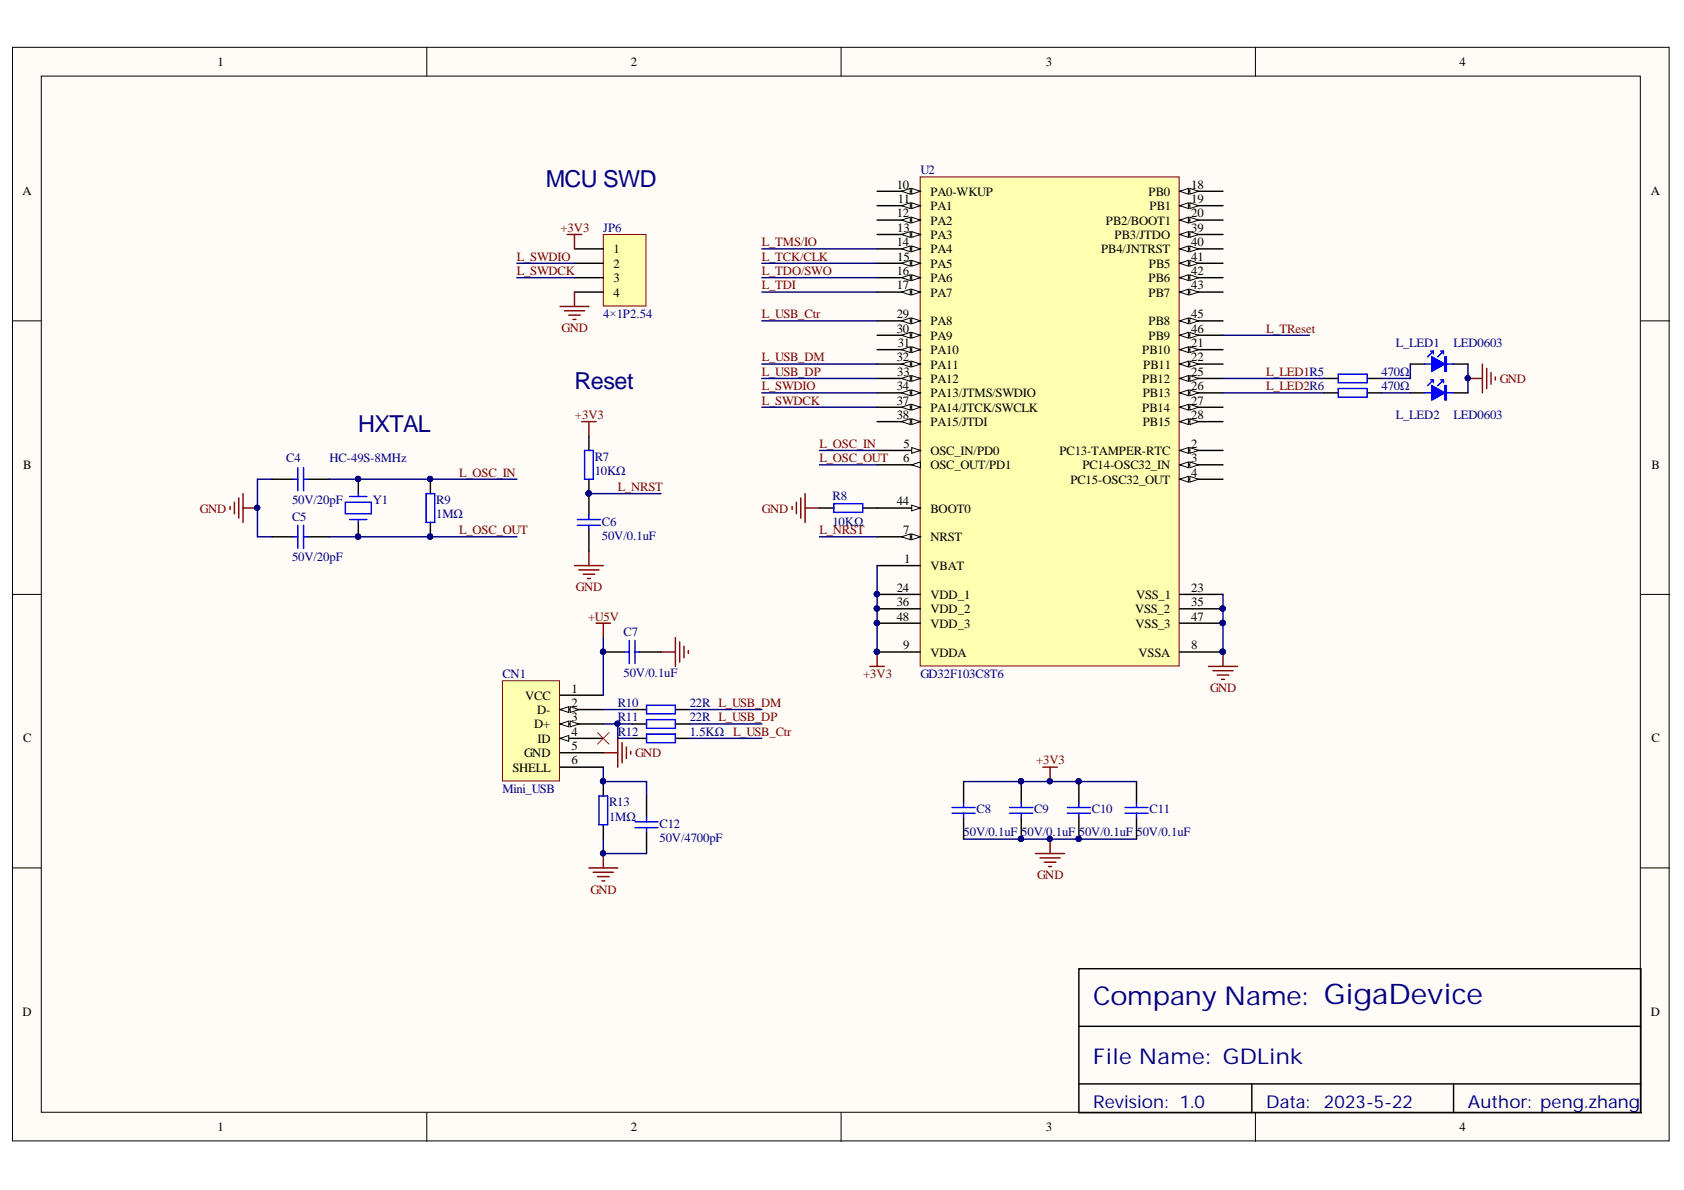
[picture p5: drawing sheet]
<svg xmlns="http://www.w3.org/2000/svg" width="297mm" height="210mm" viewBox="0 0 297 210" stroke-linecap="round" stroke-linejoin="round" font-family="sans-serif">
<defs><g id="words">
<text font-size="4.6" fill="#000080" x="192.8" y="177.3">Company Name: GigaDevice</text>
<g font-size="4.1" fill="#000080">
<text x="96.3" y="33">MCU SWD</text>
<text x="101.3" y="68.5">Reset</text>
<text x="63.2" y="76.2">HXTAL</text>
</g>
<text font-size="3.8" fill="#000080" x="192.8" y="187.6">File Name: GDLink</text>
<g font-size="3.1" fill="#000080">
<text x="192.8" y="195.5">Revision: 1.0</text>
<text x="223.3" y="195.5">Data:</text>
<text x="233.5" y="195.5">2023-5-22</text>
<text x="258.9" y="195.5">Author: peng.zhang</text>
</g>
<g font-size="2.2">
<text x="38.3" y="11.7">1</text>
<text x="111.3" y="11.7">2</text>
<text x="184.5" y="11.7">3</text>
<text x="257.5" y="11.7">4</text>
<text x="4" y="34.5">A</text>
<text x="158.2" y="33.3">10</text>
<text x="158.3" y="35.8">11</text>
<text x="164.1" y="34.5">PA0-WKUP</text>
<text x="202.6" y="34.5">PB0</text>
<text x="210.1" y="33.3">18</text>
<text x="210.1" y="35.8">19</text>
<text x="291.2" y="34.5">A</text>
<text x="158.2" y="38.3">12</text>
<text x="158.2" y="40.9">13</text>
<text x="164.1" y="37.1">PA1</text>
<text x="164.1" y="39.6">PA2</text>
<text x="195.1" y="39.6">PB2/BOOT1</text>
<text x="202.8" y="37.1">PB1</text>
<text x="210.1" y="38.3">20</text>
<text x="210.1" y="40.9">39</text>
<text x="108.2" y="44.7">1</text>
<text x="108.2" y="47.2">2</text>
<text x="158.2" y="43.4">14</text>
<text x="158.2" y="46">15</text>
<text x="164.1" y="42.2">PA3</text>
<text x="164.1" y="44.7">PA4</text>
<text x="164.1" y="47.2">PA5</text>
<text x="194.2" y="44.7">PB4/JNTRST</text>
<text x="196.6" y="42.2">PB3/JTDO</text>
<text x="202.7" y="47.2">PB5</text>
<text x="210.1" y="43.4">40</text>
<text x="210.1" y="46">41</text>
<text x="108.2" y="49.8">3</text>
<text x="108.2" y="52.3">4</text>
<text x="158.2" y="48.5">16</text>
<text x="158.2" y="51">17</text>
<text x="164.1" y="49.8">PA6</text>
<text x="164.1" y="52.3">PA7</text>
<text x="202.6" y="49.8">PB6</text>
<text x="202.6" y="52.3">PB7</text>
<text x="210.1" y="48.5">42</text>
<text x="210.1" y="51">43</text>
<text x="158.2" y="56.1">29</text>
<text x="158.2" y="58.7">30</text>
<text x="164.1" y="57.4">PA8</text>
<text x="164.1" y="59.9">PA9</text>
<text x="202.6" y="57.4">PB8</text>
<text x="202.6" y="59.9">PB9</text>
<text x="210.1" y="56.1">45</text>
<text x="210.1" y="58.7">46</text>
<text x="158.2" y="63.7">32</text>
<text x="158.3" y="61.2">31</text>
<text x="164.1" y="62.5">PA10</text>
<text x="164.1" y="65">PA11</text>
<text x="201.5" y="62.5">PB10</text>
<text x="201.7" y="65">PB11</text>
<text x="210.1" y="61.2">21</text>
<text x="210.1" y="63.7">22</text>
<text x="158.2" y="68.8">34</text>
<text x="158.2" y="71.4">37</text>
<text x="158.2" y="66.3">33</text>
<text x="164.1" y="67.6">PA12</text>
<text x="164.1" y="70.1">PA13/JTMS/SWDIO</text>
<text x="201.5" y="67.6">PB12</text>
<text x="201.6" y="70.1">PB13</text>
<text x="210.1" y="66.3">25</text>
<text x="210.1" y="68.8">26</text>
<text x="210.1" y="71.4">27</text>
<text x="158.2" y="73.9">38</text>
<text x="164.1" y="72.6">PA14/JTCK/SWCLK</text>
<text x="164.1" y="75.2">PA15/JTDI</text>
<text x="201.5" y="72.6">PB14</text>
<text x="201.6" y="75.2">PB15</text>
<text x="210.1" y="73.9">28</text>
<text x="4.1" y="82.7">B</text>
<text x="159.3" y="81.5">6</text>
<text x="159.4" y="79">5</text>
<text x="164.1" y="80.2">OSC_IN/PD0</text>
<text x="164.1" y="82.8">OSC_OUT/PD1</text>
<text x="186.9" y="80.2">PC13-TAMPER-RTC</text>
<text x="190.9" y="82.8">PC14-OSC32_IN</text>
<text x="210.1" y="79">2</text>
<text x="210.1" y="81.5">3</text>
<text x="291.3" y="82.7">B</text>
<text x="158.2" y="89.1">44</text>
<text x="188.8" y="85.3">PC15-OSC32_OUT</text>
<text x="210.1" y="84.1">4</text>
<text x="159.3" y="94.2">7</text>
<text x="164.1" y="90.4">BOOT0</text>
<text x="164.1" y="95.5">NRST</text>
<text x="159.5" y="99.3">1</text>
<text x="164.1" y="100.6">VBAT</text>
<text x="158.2" y="104.4">24</text>
<text x="158.2" y="106.9">36</text>
<text x="164.1" y="105.6">VDD_1</text>
<text x="200.4" y="105.6">VSS_1</text>
<text x="210.1" y="104.4">23</text>
<text x="210.1" y="106.9">35</text>
<text x="158.2" y="109.5">48</text>
<text x="164.1" y="108.2">VDD_2</text>
<text x="164.1" y="110.7">VDD_3</text>
<text x="200.2" y="108.2">VSS_2</text>
<text x="200.3" y="110.7">VSS_3</text>
<text x="210.1" y="109.5">47</text>
<text x="159.3" y="114.5">9</text>
<text x="164.1" y="115.8">VDDA</text>
<text x="200.8" y="115.8">VSSA</text>
<text x="210.1" y="114.5">8</text>
<text x="92.6" y="123.4">VCC</text>
<text x="94.7" y="126">D-</text>
<text x="100.8" y="122.2">1</text>
<text x="100.8" y="124.7">2</text>
<text x="4.1" y="131">C</text>
<text x="94.2" y="128.5">D+</text>
<text x="94.8" y="131">ID</text>
<text x="100.8" y="127.2">3</text>
<text x="100.8" y="129.8">4</text>
<text x="291.3" y="131">C</text>
<text x="90.4" y="136.1">SHELL</text>
<text x="92.4" y="133.6">GND</text>
<text x="100.8" y="132.3">5</text>
<text x="100.8" y="134.8">6</text>
<text x="4" y="179.2">D</text>
<text x="291.2" y="179.2">D</text>
<text x="38.3" y="199.6">1</text>
<text x="111.3" y="199.6">2</text>
<text x="184.5" y="199.6">3</text>
<text x="257.5" y="199.6">4</text>
</g>
<g font-size="2.2" fill="#000080">
<text x="162.3" y="30.7">U2</text>
<text x="106.4" y="40.9">JP6</text>
<text x="106.4" y="56.1">4×1P2.54</text>
<text x="246.2" y="61.2">L_LED1</text>
<text x="256.4" y="61.2">LED0603</text>
<text x="243.7" y="66.3">470Ω</text>
<text x="243.7" y="68.8">470Ω</text>
<text x="246.2" y="73.9">L_LED2</text>
<text x="256.4" y="73.9">LED0603</text>
<text x="50.5" y="81.5">C4</text>
<text x="58.1" y="81.5">HC-49S-8MHz</text>
<text x="104.9" y="81.3">R7</text>
<text x="104.9" y="83.8">10KΩ</text>
<text x="51.5" y="88.9">50V/20pF</text>
<text x="65.7" y="88.9">Y1</text>
<text x="76.9" y="88.9">R9</text>
<text x="146.8" y="88.1">R8</text>
<text x="51.5" y="91.9">C5</text>
<text x="76.9" y="91.4">1MΩ</text>
<text x="106.2" y="92.7">C6</text>
<text x="106.2" y="95.2">50V/0.1uF</text>
<text x="146.8" y="92.7">10KΩ</text>
<text x="51.5" y="99">50V/20pF</text>
<text x="110" y="112.2">C7</text>
<text x="88.6" y="119.6">CN1</text>
<text x="110" y="119.4">50V/0.1uF</text>
<text x="162.3" y="119.6">GD32F103C8T6</text>
<text x="109" y="124.7">R10</text>
<text x="121.7" y="124.7">22R L_USB_DM</text>
<text x="109" y="127.2">R11</text>
<text x="109" y="129.8">R12</text>
<text x="121.7" y="127.2">22R L_USB_DP</text>
<text x="121.7" y="129.8">1.5KΩ L_USB_Ctr</text>
<text x="88.6" y="139.9">Mini_USB</text>
<text x="107.4" y="142.2">R13</text>
<text x="172.3" y="143.5">C8</text>
<text x="182.4" y="143.5">C9</text>
<text x="192.6" y="143.5">C10</text>
<text x="202.8" y="143.5">C11</text>
<text x="107.4" y="144.8">1MΩ</text>
<text x="116.3" y="146">C12</text>
<text x="116.3" y="148.6">50V/4700pF</text>
<text x="170" y="147.5">50V/0.1uF 50V/0.1uF</text>
<text x="190.3" y="147.5">50V/0.1uF</text>
<text x="200.5" y="147.5">50V/0.1uF</text>
</g>
<g font-size="2.2" fill="#800000">
<text x="98.9" y="40.9">+3V3</text>
<text x="91.2" y="46">L_SWDIO</text>
<text x="134.4" y="43.4">L_TMS/IO</text>
<text x="134.4" y="46">L_TCK/CLK</text>
<text x="91.2" y="48.5">L_SWDCK</text>
<text x="134.4" y="51">L_TDI</text>
<text x="134.4" y="48.5">L_TDO/SWO</text>
<text x="99" y="58.6">GND</text>
<text x="134.4" y="56.1">L_USB_Ctr</text>
<text x="223.3" y="58.7">L_TReset</text>
<text x="134.4" y="63.7">L_USB_DM</text>
<text x="134.4" y="66.3">L_USB_DP</text>
<text x="134.4" y="68.8">L_SWDIO</text>
<text x="134.4" y="71.4">L_SWDCK</text>
<text x="223.3" y="66.3">L_LED1R5</text>
<text x="223.3" y="68.8">L_LED2R6</text>
<text x="264.5" y="67.6">GND</text>
<text x="101.4" y="73.9">+3V3</text>
<text x="144.5" y="79">L_OSC_IN</text>
<text x="144.5" y="81.5">L_OSC_OUT</text>
<text x="81" y="84.1">L_OSC_IN</text>
<text x="109" y="86.6">L_NRST</text>
<text x="35.2" y="90.4">GND</text>
<text x="81" y="94.2">L_OSC_OUT</text>
<text x="134.4" y="90.4">GND</text>
<text x="144.5" y="94.2">L_NRST</text>
<text x="101.6" y="104.3">GND</text>
<text x="103.7" y="109.5">+U5V</text>
<text x="152.2" y="119.5">+3V3</text>
<text x="213.4" y="122.1">GND</text>
<text x="112" y="133.6">GND</text>
<text x="182.8" y="134.8">+3V3</text>
<text x="182.9" y="155.1">GND</text>
<text x="104.1" y="157.6">GND</text>
</g>
</g></defs>
<g fill="#fffcf8" stroke="#000" stroke-width=".18">
<path d="M2.2 8.3h292.2v192.9h-292.2z"/>
<path d="M7.3 13.4h282v182.8h-282z"/>
</g>
<path d="M75.3 8.3v5.1M148.4 8.3v5.1M221.4 8.3v5.1M2.2 56.6h5.1M289.4 56.6h5.1M2.2 104.8h5.1M289.4 104.8h5.1M2.2 153.1h5.1M289.4 153.1h5.1M75.3 196.3v5M148.4 196.3v5M221.4 196.3v5" fill="none" stroke="#000" stroke-width=".18"/>
<g fill="none" stroke="#000" stroke-width=".25">
<path d="M103.9 76.9v2.6M48 84.5h3.8M48 94.7h3.8M54.3 84.5h3.8M54.3 94.7h3.8M63.2 84.5v2.6M63.2 92.1v2.6M75.9 84.5v2.6M75.9 92.1v2.6M103.9 84.5v6.4M103.9 93.4v3.8M144.5 89.6h2.6"/>
<path d="M152.2 89.6h2.5M170 137.9v3.8M180.1 137.9v3.8M190.3 137.9v3.8M200.5 137.9v3.8M170 144.2v3.8M180.1 144.2v3.8M190.3 144.2v3.8M200.5 144.2v3.8M190.3 170.9h99.1v25.4h-99.1zM190.3 181h99.1M190.3 191.2h99.1"/>
<path d="M220.8 191.2v5.1M256.4 191.2v5.1"/>
</g>
<g fill="none" stroke="#00f" stroke-width=".25">
<path d="M103.1 79.5h1.5v5h-1.5zM51.8 84.5h.7M51.8 94.7h.7M52.5 82.5v4.1M52.5 92.7v4M53.5 84.5h.8M53.5 82.5v4.1M53.5 92.7v4M53.5 94.7h.8M60.9 88.6h4.6v2h-4.6zM61.7 87.6h3M61.7 91.6h3"/>
<path d="M63.2 87.1v.5M63.2 91.6v.5M75.2 87.1h1.5v5h-1.5zM101.8 91.6h4.1M101.8 92.7h4.1M103.9 90.9v.7M103.9 92.7v.7M147.1 88.8h5.1v1.6h-5.1zM167.9 142.4h4.1M167.9 143.4h4.1M170 141.7v.7M170 143.4v.8"/>
<path d="M178.1 142.4h4.1M178.1 143.4h4.1M180.1 141.7v.7M180.1 143.4v.8M188.3 142.4h4M188.3 143.4h4M190.3 141.7v.7M190.3 143.4v.8M198.4 142.4h4.1M198.4 143.4h4.1M200.5 141.7v.7M200.5 143.4v.8"/>
</g>
<g fill="#000080" stroke="#000080" stroke-width=".18">
<circle cx="63.1" cy="94.7" r=".46"/>
<circle cx="63.2" cy="84.5" r=".46"/>
<circle cx="45.4" cy="89.6" r=".46"/>
<circle cx="103.8" cy="87" r=".46"/>
<circle cx="180.1" cy="148" r=".46"/>
<circle cx="180.1" cy="137.8" r=".46"/>
<circle cx="190.3" cy="148" r=".46"/>
<circle cx="190.3" cy="137.8" r=".46"/>
<circle cx="75.9" cy="94.7" r=".46"/>
<circle cx="75.9" cy="84.5" r=".46"/>
<circle cx="185.2" cy="148" r=".46"/>
<circle cx="185.2" cy="137.8" r=".46"/>
<circle cx="215.7" cy="115" r=".46"/>
</g>
<g fill="none" stroke="#800000" stroke-width=".25">
<path d="M102.6 74.4h2.5M103.9 74.4v2.5M40.6 89.4v.5M41.3 88.6v2M42.1 87.8v3.6M42.9 87.1v5M42.9 89.6h2.5M101.3 99.8h5.1M103.9 97.2v2.6M139.7 89.4v.5M140.5 88.6v2M141.2 87.8v3.6"/>
<path d="M142 89.6h2.5M142 87.1v5M102.1 100.5h3.6M102.9 101.3h2M103.6 102.1h.5M213.2 117.5h5.1M213.9 118.3h3.6M214.7 119.1h2M215.5 119.8h.5M215.7 115v2.5M183.9 135.3h2.6M185.2 135.3v2.6"/>
<path d="M182.7 150.6h5.1M183.4 151.3h3.6M184.2 152.1h2M185 152.8h.5M185.2 148v2.6"/>
</g>
<path d="M106.4 41.4h7.5v12.6h-7.5z" fill="#ffffb0" stroke="#800000" stroke-width=".18"/>
<path d="M101.3 43.9h5.1M101.3 46.4h5.1M101.3 49h5.1M101.3 51.5h5.1" fill="none" stroke="#000" stroke-width=".25"/>
<path d="M98.8 54.1h5.1M99.6 54.8h3.5M100.1 41.4h2.5M100.3 55.6h2.1M101.1 56.3h.5M101.3 41.4v2.5M101.3 51.5v2.6M153.4 117.5h2.6M154.7 115v2.5" fill="none" stroke="#800000" stroke-width=".25"/>
<circle cx="154.7" cy="115" r=".46" fill="#000080" stroke="#000080" stroke-width=".18"/>
<path d="M162.3 31.2h45.7v86.3h-45.7z" fill="#ffffb0" stroke="#800000" stroke-width=".18"/>
<path d="M154.7 89.6h7.6" fill="none" stroke="#000" stroke-width=".25"/>
<path d="M160.8 89.1l1.5 .5-1.5 .5z" fill="#fffcf8"/>
<path d="M160.8 89.1l1.5 .5-1.5 .5z" fill="none" stroke="#000" stroke-width=".18"/>
<path d="M154.7 94.7h7.6" fill="none" stroke="#000" stroke-width=".25"/>
<path d="M160.8 94.2l1.5 .5-1.5 .5z" fill="#fffcf8"/>
<path d="M160.8 94.2l1.5 .5-1.5 .5z" fill="none" stroke="#000" stroke-width=".18"/>
<path d="M159 94.7l1.6-.5v1z" fill="#fffcf8"/>
<path d="M159 94.7l1.6-.5v1z" fill="none" stroke="#000" stroke-width=".18"/>
<path d="M154.7 79.5h7.6" fill="none" stroke="#000" stroke-width=".25"/>
<path d="M160.8 78.9l1.5 .6-1.5 .5z" fill="#fffcf8"/>
<path d="M160.8 78.9l1.5 .6-1.5 .5z" fill="none" stroke="#000" stroke-width=".18"/>
<path d="M154.7 82h7.6" fill="none" stroke="#000" stroke-width=".25"/>
<path d="M160.8 82l1.5-.5v1z" fill="#fffcf8"/>
<path d="M160.8 82l1.5-.5v1z" fill="none" stroke="#000" stroke-width=".18"/>
<path d="M154.7 33.7h7.6" fill="none" stroke="#000" stroke-width=".25"/>
<path d="M160.8 33.2l1.5 .5-1.5 .5z" fill="#fffcf8"/>
<path d="M160.8 33.2l1.5 .5-1.5 .5z" fill="none" stroke="#000" stroke-width=".18"/>
<path d="M159 33.7l1.6-.5v1z" fill="#fffcf8"/>
<path d="M159 33.7l1.6-.5v1z" fill="none" stroke="#000" stroke-width=".18"/>
<path d="M154.7 36.3h7.6" fill="none" stroke="#000" stroke-width=".25"/>
<path d="M160.8 35.8l1.5 .5-1.5 .5z" fill="#fffcf8"/>
<path d="M160.8 35.8l1.5 .5-1.5 .5z" fill="none" stroke="#000" stroke-width=".18"/>
<path d="M159 36.3l1.6-.5v1z" fill="#fffcf8"/>
<path d="M159 36.3l1.6-.5v1z" fill="none" stroke="#000" stroke-width=".18"/>
<path d="M154.7 38.8h7.6" fill="none" stroke="#000" stroke-width=".25"/>
<path d="M160.8 38.3l1.5 .5-1.5 .5z" fill="#fffcf8"/>
<path d="M160.8 38.3l1.5 .5-1.5 .5z" fill="none" stroke="#000" stroke-width=".18"/>
<path d="M159 38.8l1.6-.5v1z" fill="#fffcf8"/>
<path d="M159 38.8l1.6-.5v1z" fill="none" stroke="#000" stroke-width=".18"/>
<path d="M154.7 41.4h7.6" fill="none" stroke="#000" stroke-width=".25"/>
<path d="M160.8 40.9l1.5 .5-1.5 .5z" fill="#fffcf8"/>
<path d="M160.8 40.9l1.5 .5-1.5 .5z" fill="none" stroke="#000" stroke-width=".18"/>
<path d="M159 41.4l1.6-.5v1z" fill="#fffcf8"/>
<path d="M159 41.4l1.6-.5v1z" fill="none" stroke="#000" stroke-width=".18"/>
<path d="M154.7 43.9h7.6" fill="none" stroke="#000" stroke-width=".25"/>
<path d="M160.8 43.4l1.5 .5-1.5 .5z" fill="#fffcf8"/>
<path d="M160.8 43.4l1.5 .5-1.5 .5z" fill="none" stroke="#000" stroke-width=".18"/>
<path d="M159 43.9l1.6-.5v1z" fill="#fffcf8"/>
<path d="M159 43.9l1.6-.5v1z" fill="none" stroke="#000" stroke-width=".18"/>
<path d="M154.7 46.4h7.6" fill="none" stroke="#000" stroke-width=".25"/>
<path d="M160.8 45.9l1.5 .5-1.5 .5z" fill="#fffcf8"/>
<path d="M160.8 45.9l1.5 .5-1.5 .5z" fill="none" stroke="#000" stroke-width=".18"/>
<path d="M159 46.4l1.6-.5v1z" fill="#fffcf8"/>
<path d="M159 46.4l1.6-.5v1z" fill="none" stroke="#000" stroke-width=".18"/>
<path d="M154.7 49h7.6" fill="none" stroke="#000" stroke-width=".25"/>
<path d="M160.8 48.5l1.5 .5-1.5 .5z" fill="#fffcf8"/>
<path d="M160.8 48.5l1.5 .5-1.5 .5z" fill="none" stroke="#000" stroke-width=".18"/>
<path d="M159 49l1.6-.5v1z" fill="#fffcf8"/>
<path d="M159 49l1.6-.5v1z" fill="none" stroke="#000" stroke-width=".18"/>
<path d="M154.7 51.5h7.6" fill="none" stroke="#000" stroke-width=".25"/>
<path d="M160.8 51l1.5 .5-1.5 .5z" fill="#fffcf8"/>
<path d="M160.8 51l1.5 .5-1.5 .5z" fill="none" stroke="#000" stroke-width=".18"/>
<path d="M159 51.5l1.6-.5v1z" fill="#fffcf8"/>
<path d="M159 51.5l1.6-.5v1z" fill="none" stroke="#000" stroke-width=".18"/>
<path d="M154.7 56.6h7.6" fill="none" stroke="#000" stroke-width=".25"/>
<path d="M160.8 56.1l1.5 .5-1.5 .5z" fill="#fffcf8"/>
<path d="M160.8 56.1l1.5 .5-1.5 .5z" fill="none" stroke="#000" stroke-width=".18"/>
<path d="M159 56.6l1.6-.5v1z" fill="#fffcf8"/>
<path d="M159 56.6l1.6-.5v1z" fill="none" stroke="#000" stroke-width=".18"/>
<path d="M154.7 59.1h7.6" fill="none" stroke="#000" stroke-width=".25"/>
<path d="M160.8 58.6l1.5 .5-1.5 .5z" fill="#fffcf8"/>
<path d="M160.8 58.6l1.5 .5-1.5 .5z" fill="none" stroke="#000" stroke-width=".18"/>
<path d="M159 59.1l1.6-.5v1z" fill="#fffcf8"/>
<path d="M159 59.1l1.6-.5v1z" fill="none" stroke="#000" stroke-width=".18"/>
<path d="M154.7 61.7h7.6" fill="none" stroke="#000" stroke-width=".25"/>
<path d="M160.8 61.2l1.5 .5-1.5 .5z" fill="#fffcf8"/>
<path d="M160.8 61.2l1.5 .5-1.5 .5z" fill="none" stroke="#000" stroke-width=".18"/>
<path d="M159 61.7l1.6-.5v1z" fill="#fffcf8"/>
<path d="M159 61.7l1.6-.5v1z" fill="none" stroke="#000" stroke-width=".18"/>
<path d="M154.7 64.2h7.6" fill="none" stroke="#000" stroke-width=".25"/>
<path d="M160.8 63.7l1.5 .5-1.5 .5z" fill="#fffcf8"/>
<path d="M160.8 63.7l1.5 .5-1.5 .5z" fill="none" stroke="#000" stroke-width=".18"/>
<path d="M159 64.2l1.6-.5v1z" fill="#fffcf8"/>
<path d="M159 64.2l1.6-.5v1z" fill="none" stroke="#000" stroke-width=".18"/>
<path d="M154.7 66.8h7.6" fill="none" stroke="#000" stroke-width=".25"/>
<path d="M160.8 66.2l1.5 .6-1.5 .5z" fill="#fffcf8"/>
<path d="M160.8 66.2l1.5 .6-1.5 .5z" fill="none" stroke="#000" stroke-width=".18"/>
<path d="M159 66.8l1.6-.6v1.1z" fill="#fffcf8"/>
<path d="M159 66.8l1.6-.6v1.1z" fill="none" stroke="#000" stroke-width=".18"/>
<path d="M154.7 69.3h7.6" fill="none" stroke="#000" stroke-width=".25"/>
<path d="M160.8 68.8l1.5 .5-1.5 .5z" fill="#fffcf8"/>
<path d="M160.8 68.8l1.5 .5-1.5 .5z" fill="none" stroke="#000" stroke-width=".18"/>
<path d="M159 69.3l1.6-.5v1z" fill="#fffcf8"/>
<path d="M159 69.3l1.6-.5v1z" fill="none" stroke="#000" stroke-width=".18"/>
<path d="M154.7 71.8h7.6" fill="none" stroke="#000" stroke-width=".25"/>
<path d="M160.8 71.3l1.5 .5-1.5 .5z" fill="#fffcf8"/>
<path d="M160.8 71.3l1.5 .5-1.5 .5z" fill="none" stroke="#000" stroke-width=".18"/>
<path d="M159 71.8l1.6-.5v1z" fill="#fffcf8"/>
<path d="M159 71.8l1.6-.5v1z" fill="none" stroke="#000" stroke-width=".18"/>
<path d="M154.7 74.4h7.6" fill="none" stroke="#000" stroke-width=".25"/>
<path d="M160.8 73.9l1.5 .5-1.5 .5z" fill="#fffcf8"/>
<path d="M160.8 73.9l1.5 .5-1.5 .5z" fill="none" stroke="#000" stroke-width=".18"/>
<path d="M159 74.4l1.6-.5v1z" fill="#fffcf8"/>
<path d="M159 74.4l1.6-.5v1z" fill="none" stroke="#000" stroke-width=".18"/>
<path d="M208.1 33.7h7.6" fill="none" stroke="#000" stroke-width=".25"/>
<path d="M208.1 33.7l1.5-.5v1z" fill="#fffcf8"/>
<path d="M208.1 33.7l1.5-.5v1z" fill="none" stroke="#000" stroke-width=".18"/>
<path d="M209.9 33.2l1.5 .5-1.5 .5z" fill="#fffcf8"/>
<path d="M209.9 33.2l1.5 .5-1.5 .5z" fill="none" stroke="#000" stroke-width=".18"/>
<path d="M208.1 36.3h7.6" fill="none" stroke="#000" stroke-width=".25"/>
<path d="M208.1 36.3l1.5-.5v1z" fill="#fffcf8"/>
<path d="M208.1 36.3l1.5-.5v1z" fill="none" stroke="#000" stroke-width=".18"/>
<path d="M209.9 35.8l1.5 .5-1.5 .5z" fill="#fffcf8"/>
<path d="M209.9 35.8l1.5 .5-1.5 .5z" fill="none" stroke="#000" stroke-width=".18"/>
<path d="M208.1 38.8h7.6" fill="none" stroke="#000" stroke-width=".25"/>
<path d="M208.1 38.8l1.5-.5v1z" fill="#fffcf8"/>
<path d="M208.1 38.8l1.5-.5v1z" fill="none" stroke="#000" stroke-width=".18"/>
<path d="M209.9 38.3l1.5 .5-1.5 .5z" fill="#fffcf8"/>
<path d="M209.9 38.3l1.5 .5-1.5 .5z" fill="none" stroke="#000" stroke-width=".18"/>
<path d="M208.1 41.4h7.6" fill="none" stroke="#000" stroke-width=".25"/>
<path d="M208.1 41.4l1.5-.5v1z" fill="#fffcf8"/>
<path d="M208.1 41.4l1.5-.5v1z" fill="none" stroke="#000" stroke-width=".18"/>
<path d="M209.9 40.9l1.5 .5-1.5 .5z" fill="#fffcf8"/>
<path d="M209.9 40.9l1.5 .5-1.5 .5z" fill="none" stroke="#000" stroke-width=".18"/>
<path d="M208.1 43.9h7.6" fill="none" stroke="#000" stroke-width=".25"/>
<path d="M208.1 43.9l1.5-.5v1z" fill="#fffcf8"/>
<path d="M208.1 43.9l1.5-.5v1z" fill="none" stroke="#000" stroke-width=".18"/>
<path d="M209.9 43.4l1.5 .5-1.5 .5z" fill="#fffcf8"/>
<path d="M209.9 43.4l1.5 .5-1.5 .5z" fill="none" stroke="#000" stroke-width=".18"/>
<path d="M208.1 46.4h7.6" fill="none" stroke="#000" stroke-width=".25"/>
<path d="M208.1 46.4l1.5-.5v1z" fill="#fffcf8"/>
<path d="M208.1 46.4l1.5-.5v1z" fill="none" stroke="#000" stroke-width=".18"/>
<path d="M209.9 45.9l1.5 .5-1.5 .5z" fill="#fffcf8"/>
<path d="M209.9 45.9l1.5 .5-1.5 .5z" fill="none" stroke="#000" stroke-width=".18"/>
<path d="M208.1 49h7.6" fill="none" stroke="#000" stroke-width=".25"/>
<path d="M208.1 49l1.5-.5v1z" fill="#fffcf8"/>
<path d="M208.1 49l1.5-.5v1z" fill="none" stroke="#000" stroke-width=".18"/>
<path d="M209.9 48.5l1.5 .5-1.5 .5z" fill="#fffcf8"/>
<path d="M209.9 48.5l1.5 .5-1.5 .5z" fill="none" stroke="#000" stroke-width=".18"/>
<path d="M208.1 51.5h7.6" fill="none" stroke="#000" stroke-width=".25"/>
<path d="M208.1 51.5l1.5-.5v1z" fill="#fffcf8"/>
<path d="M208.1 51.5l1.5-.5v1z" fill="none" stroke="#000" stroke-width=".18"/>
<path d="M209.9 51l1.5 .5-1.5 .5z" fill="#fffcf8"/>
<path d="M209.9 51l1.5 .5-1.5 .5z" fill="none" stroke="#000" stroke-width=".18"/>
<path d="M208.1 56.6h7.6" fill="none" stroke="#000" stroke-width=".25"/>
<path d="M208.1 56.6l1.5-.5v1z" fill="#fffcf8"/>
<path d="M208.1 56.6l1.5-.5v1z" fill="none" stroke="#000" stroke-width=".18"/>
<path d="M209.9 56.1l1.5 .5-1.5 .5z" fill="#fffcf8"/>
<path d="M209.9 56.1l1.5 .5-1.5 .5z" fill="none" stroke="#000" stroke-width=".18"/>
<path d="M208.1 59.1h7.6" fill="none" stroke="#000" stroke-width=".25"/>
<path d="M208.1 59.1l1.5-.5v1z" fill="#fffcf8"/>
<path d="M208.1 59.1l1.5-.5v1z" fill="none" stroke="#000" stroke-width=".18"/>
<path d="M209.9 58.6l1.5 .5-1.5 .5z" fill="#fffcf8"/>
<path d="M209.9 58.6l1.5 .5-1.5 .5z" fill="none" stroke="#000" stroke-width=".18"/>
<path d="M208.1 61.7h7.6" fill="none" stroke="#000" stroke-width=".25"/>
<path d="M208.1 61.7l1.5-.5v1z" fill="#fffcf8"/>
<path d="M208.1 61.7l1.5-.5v1z" fill="none" stroke="#000" stroke-width=".18"/>
<path d="M209.9 61.2l1.5 .5-1.5 .5z" fill="#fffcf8"/>
<path d="M209.9 61.2l1.5 .5-1.5 .5z" fill="none" stroke="#000" stroke-width=".18"/>
<path d="M208.1 64.2h7.6" fill="none" stroke="#000" stroke-width=".25"/>
<path d="M208.1 64.2l1.5-.5v1z" fill="#fffcf8"/>
<path d="M208.1 64.2l1.5-.5v1z" fill="none" stroke="#000" stroke-width=".18"/>
<path d="M209.9 63.7l1.5 .5-1.5 .5z" fill="#fffcf8"/>
<path d="M209.9 63.7l1.5 .5-1.5 .5z" fill="none" stroke="#000" stroke-width=".18"/>
<path d="M208.1 66.8h7.6" fill="none" stroke="#000" stroke-width=".25"/>
<path d="M208.1 66.8l1.5-.6v1.1z" fill="#fffcf8"/>
<path d="M208.1 66.8l1.5-.6v1.1z" fill="none" stroke="#000" stroke-width=".18"/>
<path d="M209.9 66.2l1.5 .6-1.5 .5z" fill="#fffcf8"/>
<path d="M209.9 66.2l1.5 .6-1.5 .5z" fill="none" stroke="#000" stroke-width=".18"/>
<path d="M208.1 69.3h7.6" fill="none" stroke="#000" stroke-width=".25"/>
<path d="M208.1 69.3l1.5-.5v1z" fill="#fffcf8"/>
<path d="M208.1 69.3l1.5-.5v1z" fill="none" stroke="#000" stroke-width=".18"/>
<path d="M209.9 68.8l1.5 .5-1.5 .5z" fill="#fffcf8"/>
<path d="M209.9 68.8l1.5 .5-1.5 .5z" fill="none" stroke="#000" stroke-width=".18"/>
<path d="M208.1 71.8h7.6" fill="none" stroke="#000" stroke-width=".25"/>
<path d="M208.1 71.8l1.5-.5v1z" fill="#fffcf8"/>
<path d="M208.1 71.8l1.5-.5v1z" fill="none" stroke="#000" stroke-width=".18"/>
<path d="M209.9 71.3l1.5 .5-1.5 .5z" fill="#fffcf8"/>
<path d="M209.9 71.3l1.5 .5-1.5 .5z" fill="none" stroke="#000" stroke-width=".18"/>
<path d="M208.1 74.4h7.6" fill="none" stroke="#000" stroke-width=".25"/>
<path d="M208.1 74.4l1.5-.5v1z" fill="#fffcf8"/>
<path d="M208.1 74.4l1.5-.5v1z" fill="none" stroke="#000" stroke-width=".18"/>
<path d="M209.9 73.9l1.5 .5-1.5 .5z" fill="#fffcf8"/>
<path d="M209.9 73.9l1.5 .5-1.5 .5z" fill="none" stroke="#000" stroke-width=".18"/>
<path d="M208.1 79.5h7.6" fill="none" stroke="#000" stroke-width=".25"/>
<path d="M208.1 79.5l1.5-.6v1.1z" fill="#fffcf8"/>
<path d="M208.1 79.5l1.5-.6v1.1z" fill="none" stroke="#000" stroke-width=".18"/>
<path d="M209.9 78.9l1.5 .6-1.5 .5z" fill="#fffcf8"/>
<path d="M209.9 78.9l1.5 .6-1.5 .5z" fill="none" stroke="#000" stroke-width=".18"/>
<path d="M208.1 82h7.6" fill="none" stroke="#000" stroke-width=".25"/>
<path d="M208.1 82l1.5-.5v1z" fill="#fffcf8"/>
<path d="M208.1 82l1.5-.5v1z" fill="none" stroke="#000" stroke-width=".18"/>
<path d="M209.9 81.5l1.5 .5-1.5 .5z" fill="#fffcf8"/>
<path d="M209.9 81.5l1.5 .5-1.5 .5z" fill="none" stroke="#000" stroke-width=".18"/>
<path d="M208.1 84.5h7.6" fill="none" stroke="#000" stroke-width=".25"/>
<path d="M208.1 84.5l1.5-.5v1z" fill="#fffcf8"/>
<path d="M208.1 84.5l1.5-.5v1z" fill="none" stroke="#000" stroke-width=".18"/>
<path d="M209.9 84l1.5 .5-1.5 .5z" fill="#fffcf8"/>
<path d="M209.9 84l1.5 .5-1.5 .5z" fill="none" stroke="#000" stroke-width=".18"/>
<path d="M248.8 64.2h2.5M256.4 64.2h2.5M154.7 99.8h7.6M154.7 104.8h7.6M154.7 107.4h7.6M154.7 109.9h7.6M154.7 115h7.6M208.1 104.8h7.6M208.1 107.4h7.6M208.1 109.9h7.6M208.1 115h7.6" fill="none" stroke="#000" stroke-width=".25"/>
<g fill="#000080" stroke="#000080" stroke-width=".18">
<circle cx="154.7" cy="104.8" r=".46"/>
<circle cx="154.7" cy="107.3" r=".46"/>
<circle cx="154.7" cy="109.9" r=".46"/>
<circle cx="154.7" cy="115" r=".46"/>
<circle cx="215.7" cy="107.3" r=".46"/>
<circle cx="215.7" cy="109.9" r=".47"/>
<circle cx="215.7" cy="115" r=".46"/>
</g>
<path d="M252.6 62.9l2.3 1.3-2.3 1.3z" fill="#00f"/>
<path d="M251.3 64.2h1.3M252.3 61.9h.5M252.6 62.9l2.3 1.3-2.3 1.3zM252.8 61.9l-1 1M252.8 61.9v.5M254.1 61.9h.5M254.6 61.9l-1 1M254.6 61.9v.5M254.9 62.9h.2v2.6h-.2zM255 62.9v2.6M255.1 64.2h1.3" fill="none" stroke="#00f" stroke-width=".25"/>
<path d="M248.8 69.3h2.5M256.4 69.3h2.5" fill="none" stroke="#000" stroke-width=".25"/>
<path d="M252.6 68l2.3 1.3-2.3 1.3z" fill="#00f"/>
<g fill="none" stroke="#00f" stroke-width=".25">
<path d="M236.1 66h5v1.5h-5zM236.1 68.5h5v1.6h-5zM251.3 69.3h1.3M252.3 67h.5M252.6 68l2.3 1.3-2.3 1.3zM252.8 67l-1 1M252.8 67v.5M254.1 67h.5M254.6 67l-1 1M254.6 67v.5M254.9 68h.2v2.6h-.2zM255 68v2.6"/>
<path d="M255.1 69.3h1.3M114 124.4h5.1v1.5h-5.1zM114 126.9h5.1v1.6h-5.1zM114 129.5h5.1v1.5h-5.1zM105.7 140.4h1.5v5.1h-1.5zM112 145h4.1M112 146h4.1M114 144.2v.8M114 146v.7"/>
</g>
<g fill="none" stroke="#000" stroke-width=".25">
<path d="M233.5 66.8h2.6M233.5 69.3h2.6M241.1 66.8h2.6M241.1 69.3h2.6M106.4 137.9v2.5M111.5 125.2h2.5M111.5 127.7h2.5M111.5 130.2h2.5M119.1 125.2h2.6M119.1 127.7h2.6M119.1 130.2h2.6M106.4 145.5v2.5"/>
<path d="M114 140.4v3.8M114 146.7v3.9"/>
</g>
<g fill="none" stroke="#800000" stroke-width=".25">
<path d="M258.9 66.8h2.6M261.5 64.2v5.1M262.2 65v3.5M263 65.7v2.1M263.8 66.5v.5M106.4 132.8h2.6M109 130.2v5.1M109.7 131v3.6M110.5 131.8v2M111.2 132.5v.5M103.9 153.1h5.1M104.6 153.9h3.6"/>
<path d="M105.4 154.6h2M106.2 155.4h.5M106.4 150.6v2.5"/>
</g>
<g fill="#000080" stroke="#000080" stroke-width=".18">
<circle cx="258.9" cy="66.7" r=".46"/>
<circle cx="106.4" cy="137.8" r=".46"/>
<circle cx="106.4" cy="150.5" r=".46"/>
</g>
<path d="M88.6 120.1h10.1v17.7h-10.1z" fill="#ffffb0" stroke="#800000" stroke-width=".18"/>
<path d="M98.8 122.6h7.6M98.8 125.2h7.6" fill="none" stroke="#000" stroke-width=".25"/>
<path d="M98.8 125.2l1.5-.5v1z" fill="#fffcf8"/>
<path d="M98.8 125.2l1.5-.5v1z" fill="none" stroke="#000" stroke-width=".18"/>
<path d="M100.6 124.7l1.5 .5-1.5 .5z" fill="#fffcf8"/>
<path d="M100.6 124.7l1.5 .5-1.5 .5z" fill="none" stroke="#000" stroke-width=".18"/>
<path d="M98.8 127.7h7.6" fill="none" stroke="#000" stroke-width=".25"/>
<path d="M98.8 127.7l1.5-.5v1z" fill="#fffcf8"/>
<path d="M98.8 127.7l1.5-.5v1z" fill="none" stroke="#000" stroke-width=".18"/>
<path d="M100.6 127.2l1.5 .5-1.5 .5z" fill="#fffcf8"/>
<path d="M100.6 127.2l1.5 .5-1.5 .5z" fill="none" stroke="#000" stroke-width=".18"/>
<path d="M98.8 130.2h7.6" fill="none" stroke="#000" stroke-width=".25"/>
<path d="M98.8 130.2l1.5-.5v1z" fill="#fffcf8"/>
<path d="M98.8 130.2l1.5-.5v1z" fill="none" stroke="#000" stroke-width=".18"/>
<path d="M106.4 115h3.8M112.8 115h3.8M98.8 132.8h7.6M98.8 135.3h7.6" fill="none" stroke="#000" stroke-width=".25"/>
<path d="M105.4 129.2l2 2.1M107.4 129.2l-2 2.1" fill="none" stroke="#f00" stroke-width=".18"/>
<path d="M105.1 109.9h2.6M106.4 109.9v2.6M116.6 115h2.5M119.1 112.5v5M119.9 113.2v3.6M120.7 114v2M121.4 114.8v.5" fill="none" stroke="#800000" stroke-width=".25"/>
<g fill="#000080" stroke="#000080" stroke-width=".18">
<circle cx="106.4" cy="115" r=".46"/>
<circle cx="45.4" cy="89.6" r=".46"/>
<circle cx="103.8" cy="87" r=".46"/>
<circle cx="63.2" cy="84.5" r=".46"/>
<circle cx="75.9" cy="84.5" r=".46"/>
<circle cx="63.1" cy="94.7" r=".46"/>
<circle cx="75.9" cy="94.7" r=".46"/>
<circle cx="180.1" cy="137.8" r=".46"/>
<circle cx="185.2" cy="137.8" r=".46"/>
<circle cx="190.3" cy="137.8" r=".46"/>
<circle cx="180.1" cy="148" r=".46"/>
<circle cx="185.2" cy="148" r=".46"/>
<circle cx="190.3" cy="148" r=".46"/>
<circle cx="215.7" cy="107.3" r=".46"/>
<circle cx="215.7" cy="109.9" r=".47"/>
<circle cx="215.7" cy="115" r=".46"/>
<circle cx="154.7" cy="104.8" r=".46"/>
<circle cx="154.7" cy="107.3" r=".46"/>
<circle cx="154.7" cy="109.9" r=".46"/>
<circle cx="154.7" cy="115" r=".46"/>
<circle cx="258.9" cy="66.7" r=".46"/>
<circle cx="108.9" cy="127.7" r=".46"/>
<circle cx="106.4" cy="150.5" r=".46"/>
<circle cx="106.4" cy="137.8" r=".46"/>
</g>
<path d="M110.2 115h.8M111 113v4M112 115h.8M112 113v4" fill="none" stroke="#00f" stroke-width=".25"/>
<g fill="none" stroke="#000080" stroke-width=".25">
<path d="M91.2 46.4h10.1M91.2 49h10.1M134.4 43.9h20.3M134.4 46.4h20.3M134.4 49h20.3M134.4 51.5h20.3M134.4 56.6h20.3M215.7 59.1h15.3M134.4 66.8h20.3M134.4 69.3h20.3M134.4 71.8h20.3M134.4 64.2h20.3"/>
<path d="M144.5 79.5h10.2M215.7 66.8h17.8M215.7 69.3h17.8M243.7 69.3h5.1M248.8 64.2v2.6h-5.1M258.9 64.2v5.1M48 84.5h-2.6v10.2h2.6M58.1 84.5h33.1M58.1 94.7h33.1M103.9 87.1h12.7M144.5 94.7h10.2M144.5 82h10.2"/>
<path d="M154.7 99.8v15.2M106.4 112.5v10.1M215.7 104.8v10.2M106.4 127.7h5.1M106.4 135.3v2.6h7.6v2.5M106.4 125.2h5.1M109 127.7v2.5h2.5M121.7 125.2h12.7M121.7 127.7h12.7M121.7 130.2h12.7M170 137.9h30.5M106.4 148v2.6h7.6"/>
<path d="M170 148h30.5"/>
</g>
<use href="#words"/>
</svg>
